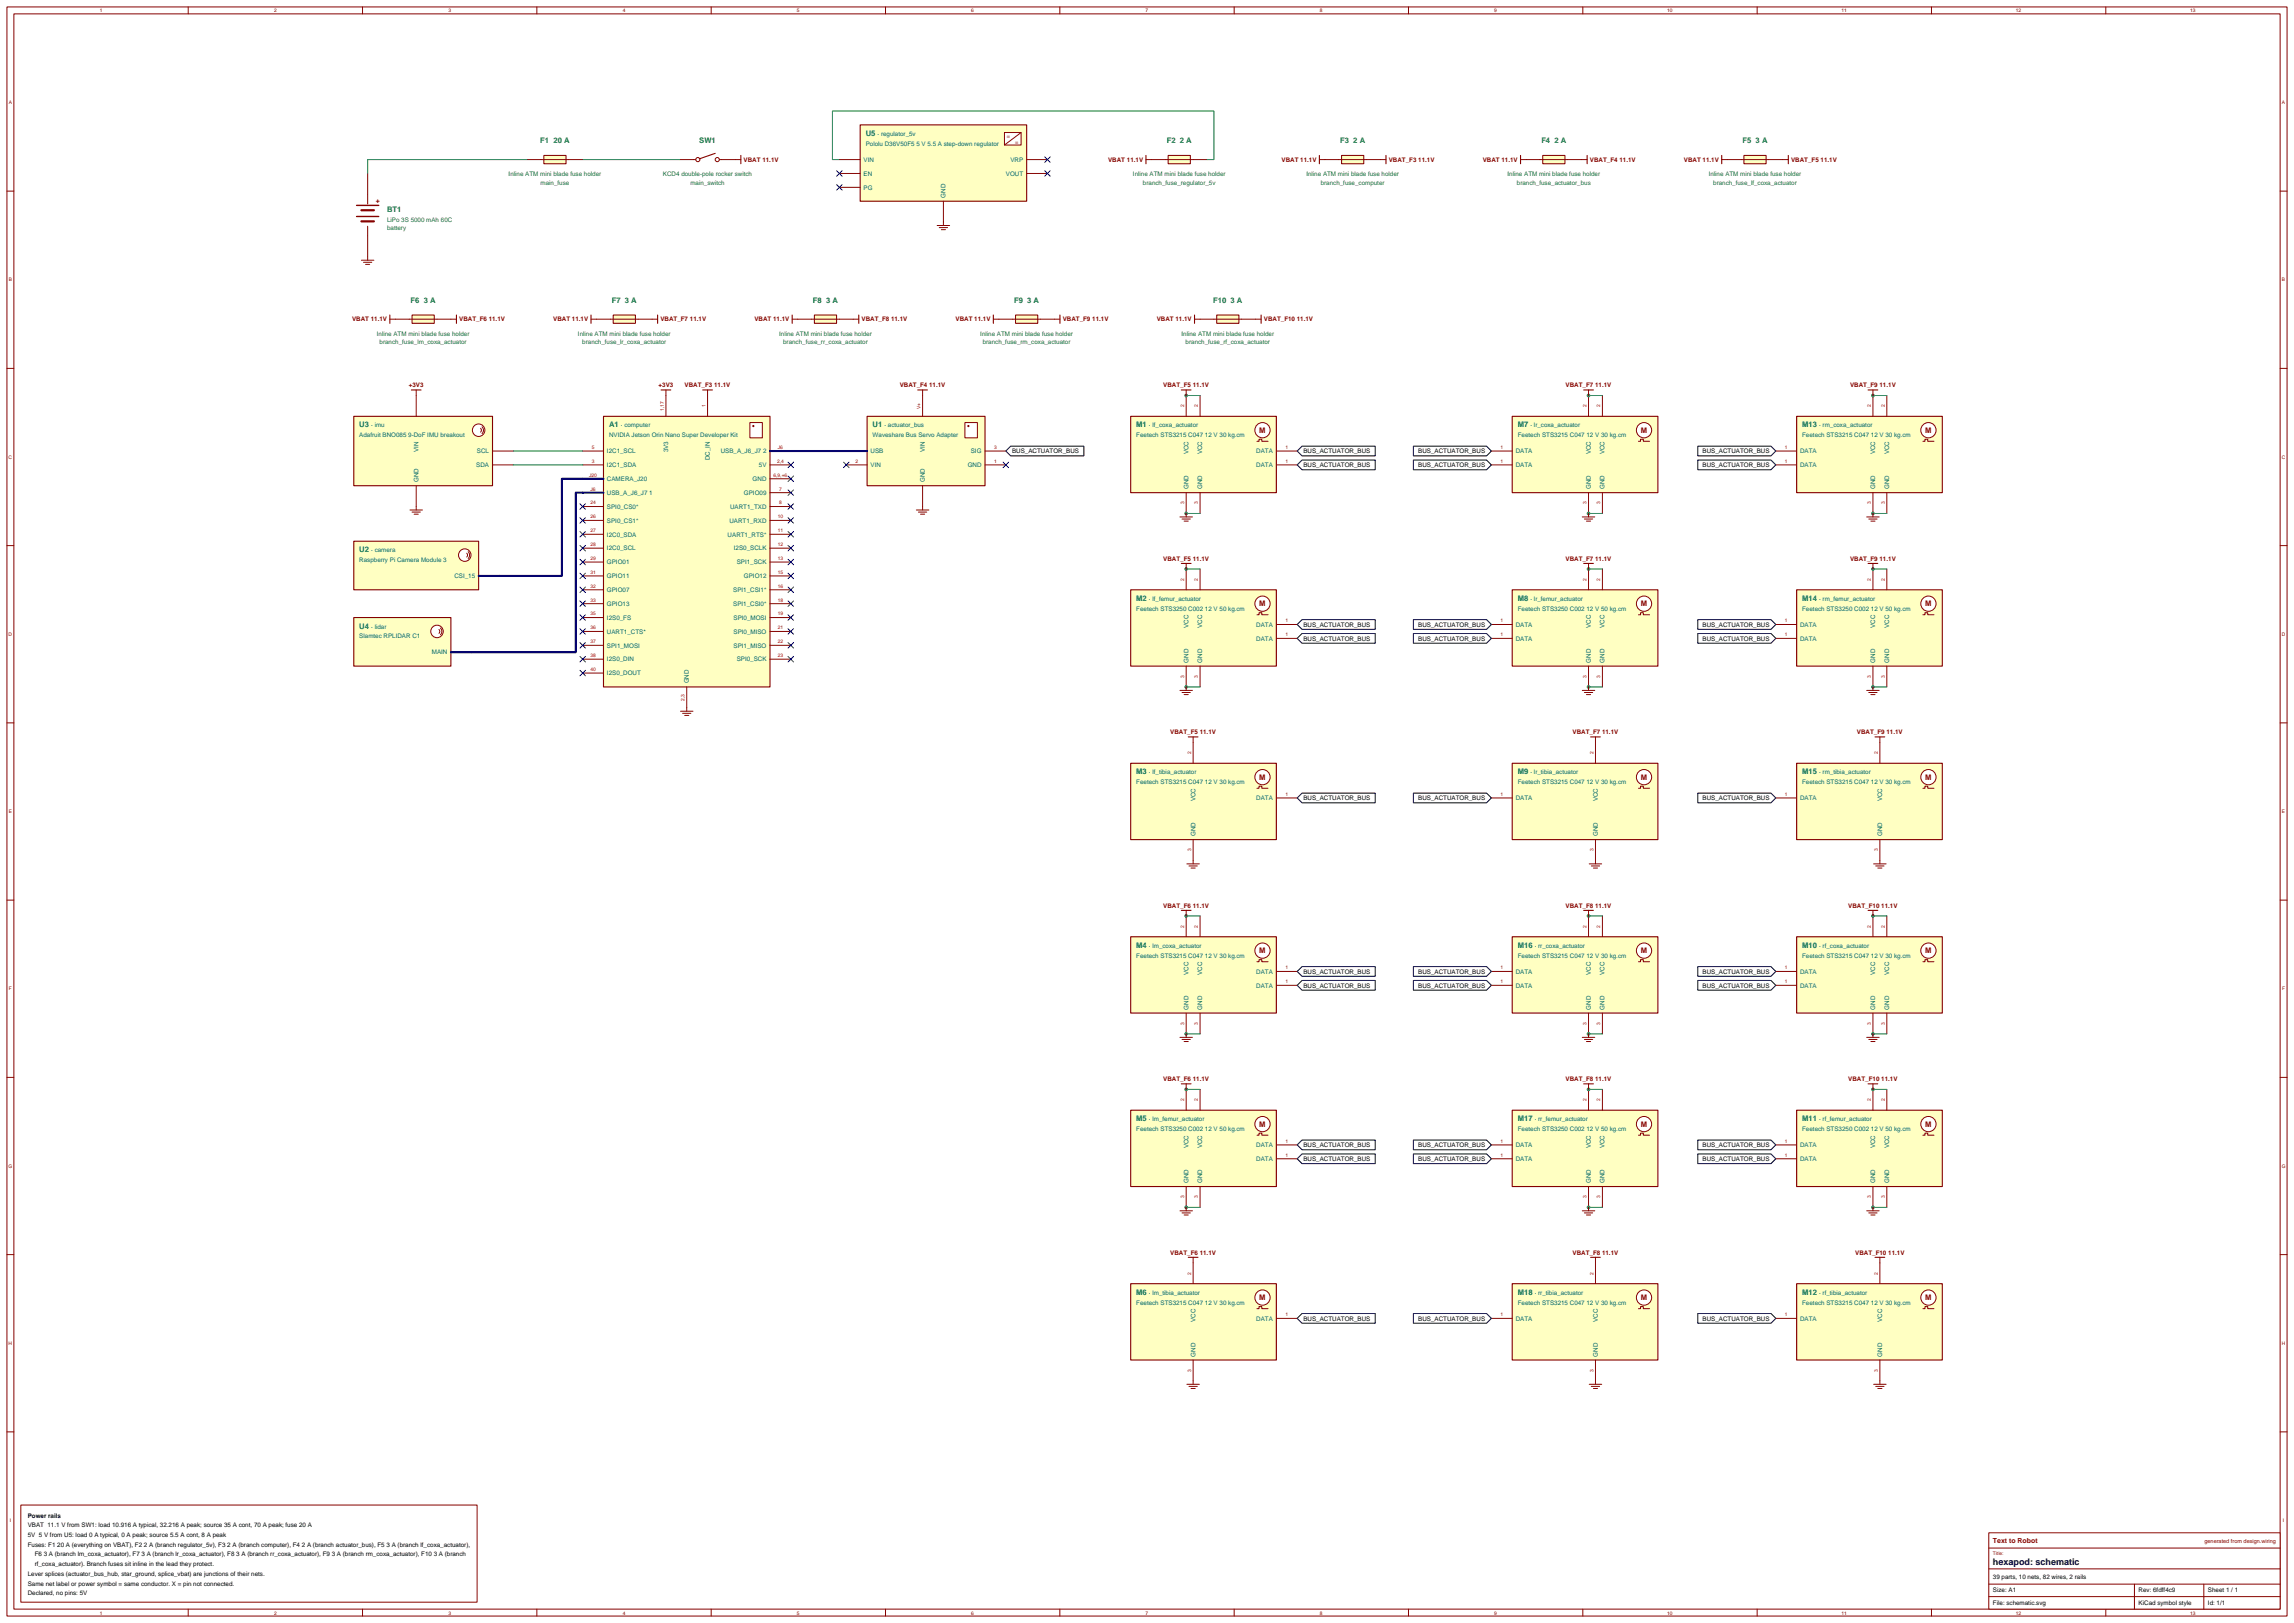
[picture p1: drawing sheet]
<svg xmlns="http://www.w3.org/2000/svg" width="1167mm" height="825mm" viewBox="0 0 1167 825" stroke-linecap="round" stroke-linejoin="round" font-family="sans-serif">
<defs><g id="words">
<text font-size="4.6" x="1014" y="796">hexapod: schematic</text>
<g font-size="3.9" fill="#006363">
<text x="440" y="69">U5</text>
<text x="275" y="73">F1 20 A</text>
<text x="356" y="73">SW1</text>
<text x="593" y="73">F2 2 A</text>
<text x="682" y="73">F3 2 A</text>
<text x="784" y="73">F4 2 A</text>
<text x="886" y="73">F5 3 A</text>
<text x="197" y="108">BT1</text>
<text x="209" y="154">F6 3 A</text>
<text x="311" y="154">F7 3 A</text>
<text x="413" y="154">F8 3 A</text>
<text x="516" y="154">F9 3 A</text>
<text x="617" y="154">F10 3 A</text>
<text x="183" y="217">U3</text>
<text x="310" y="217">A1</text>
<text x="444" y="217">U1</text>
<text x="578" y="217">M1</text>
<text x="772" y="217">M7</text>
<text x="917" y="217">M13</text>
<text x="183" y="281">U2</text>
<text x="578" y="306">M2</text>
<text x="772" y="306">M8</text>
<text x="917" y="306">M14</text>
<text x="183" y="320">U4</text>
<text x="578" y="394">M3</text>
<text x="772" y="394">M9</text>
<text x="917" y="394">M15</text>
<text x="578" y="482">M4</text>
<text x="772" y="482">M16</text>
<text x="917" y="482">M10</text>
<text x="578" y="570">M5</text>
<text x="772" y="570">M17</text>
<text x="917" y="570">M11</text>
<text x="578" y="658">M6</text>
<text x="772" y="658">M18</text>
<text x="917" y="658">M12</text>
</g>
<g font-size="3.9" fill="#850000">
<text x="640" y="220">M</text>
<text x="834" y="220">M</text>
<text x="979" y="220">M</text>
<text x="640" y="308">M</text>
<text x="834" y="308">M</text>
<text x="979" y="308">M</text>
<text x="640" y="397">M</text>
<text x="834" y="397">M</text>
<text x="979" y="397">M</text>
<text x="640" y="485">M</text>
<text x="834" y="485">M</text>
<text x="979" y="485">M</text>
<text x="640" y="573">M</text>
<text x="834" y="573">M</text>
<text x="979" y="573">M</text>
<text x="640" y="661">M</text>
<text x="834" y="661">M</text>
<text x="979" y="661">M</text>
</g>
<g font-size="3.5" fill="#850000">
<text x="191" y="103">+</text>
<text x="1014" y="785">Text to Robot</text>
</g>
<g font-size="3.2" fill="#006363">
<text x="446" y="69">· regulator_5v</text>
<text x="440" y="74">Pololu D36V50F5 5 V 5.5 A step-down regulator</text>
<text x="439" y="82">VIN</text>
<text x="514" y="82">VRP</text>
<text x="259" y="90">Inline ATM mini blade fuse holder</text>
<text x="337" y="90">KCD4 double-pole rocker switch</text>
<text x="439" y="89">EN</text>
<text x="512" y="89">VOUT</text>
<text x="576" y="90">Inline ATM mini blade fuse holder</text>
<text x="664" y="90">Inline ATM mini blade fuse holder</text>
<text x="767" y="90">Inline ATM mini blade fuse holder</text>
<text x="869" y="90">Inline ATM mini blade fuse holder</text>
<text x="275" y="94">main_fuse</text>
<text x="351" y="94">main_switch</text>
<text x="581" y="94">branch_fuse_regulator_5v</text>
<text x="672" y="94">branch_fuse_computer</text>
<text x="771" y="94">branch_fuse_actuator_bus</text>
<text x="871" y="94">branch_fuse_lf_coxa_actuator</text>
<text x="439" y="96">PG</text>
<text x="481" y="101" transform="rotate(-90 481 101)">GND</text>
<text x="197" y="113">LiPo 3S 5000 mAh 60C</text>
<text x="197" y="117">battery</text>
<text x="192" y="171">Inline ATM mini blade fuse holder</text>
<text x="294" y="171">Inline ATM mini blade fuse holder</text>
<text x="396" y="171">Inline ATM mini blade fuse holder</text>
<text x="499" y="171">Inline ATM mini blade fuse holder</text>
<text x="601" y="171">Inline ATM mini blade fuse holder</text>
<text x="193" y="175">branch_fuse_lm_coxa_actuator</text>
<text x="296" y="175">branch_fuse_lr_coxa_actuator</text>
<text x="398" y="175">branch_fuse_rr_coxa_actuator</text>
<text x="500" y="175">branch_fuse_rm_coxa_actuator</text>
<text x="603" y="175">branch_fuse_rf_coxa_actuator</text>
<text x="189" y="217">· imu</text>
<text x="316" y="217">· computer</text>
<text x="450" y="217">· actuator_bus</text>
<text x="584" y="217">· lf_coxa_actuator</text>
<text x="778" y="217">· lr_coxa_actuator</text>
<text x="925" y="217">· rm_coxa_actuator</text>
<text x="183" y="222">Adafruit BNO085 9-DoF IMU breakout</text>
<text x="310" y="222">NVIDIA Jetson Orin Nano Super Developer Kit</text>
<text x="444" y="222">Waveshare Bus Servo Adapter</text>
<text x="578" y="222">Feetech STS3215 C047 12 V 30 kg.cm</text>
<text x="772" y="222">Feetech STS3215 C047 12 V 30 kg.cm</text>
<text x="917" y="222">Feetech STS3215 C047 12 V 30 kg.cm</text>
<text x="213" y="230" transform="rotate(-90 213 230)">VIN</text>
<text x="243" y="230">SCL</text>
<text x="309" y="230">I2C1_SCL</text>
<text x="340" y="230" transform="rotate(-90 340 230)">3V3</text>
<text x="361" y="234" transform="rotate(-90 361 234)">DC_IN</text>
<text x="367" y="230">USB_A_J6_J7 2</text>
<text x="443" y="230">USB</text>
<text x="470" y="230" transform="rotate(-90 470 230)">VIN</text>
<text x="494" y="230">SIG</text>
<text x="604" y="231" transform="rotate(-90 604 231)">VCC</text>
<text x="611" y="231" transform="rotate(-90 611 231)">VCC</text>
<text x="639" y="230">DATA</text>
<text x="771" y="230">DATA</text>
<text x="809" y="231" transform="rotate(-90 809 231)">VCC</text>
<text x="816" y="231" transform="rotate(-90 816 231)">VCC</text>
<text x="915" y="230">DATA</text>
<text x="954" y="231" transform="rotate(-90 954 231)">VCC</text>
<text x="961" y="231" transform="rotate(-90 961 231)">VCC</text>
<text x="242" y="237">SDA</text>
<text x="309" y="237">I2C1_SDA</text>
<text x="386" y="237">5V</text>
<text x="443" y="237">VIN</text>
<text x="492" y="237">GND</text>
<text x="639" y="237">DATA</text>
<text x="771" y="237">DATA</text>
<text x="915" y="237">DATA</text>
<text x="213" y="245" transform="rotate(-90 213 245)">GND</text>
<text x="309" y="245">CAMERA_J20</text>
<text x="383" y="245">GND</text>
<text x="470" y="245" transform="rotate(-90 470 245)">GND</text>
<text x="309" y="252">USB_A_J6_J7 1</text>
<text x="378" y="252">GPIO09</text>
<text x="604" y="249" transform="rotate(-90 604 249)">GND</text>
<text x="611" y="249" transform="rotate(-90 611 249)">GND</text>
<text x="809" y="249" transform="rotate(-90 809 249)">GND</text>
<text x="816" y="249" transform="rotate(-90 816 249)">GND</text>
<text x="954" y="249" transform="rotate(-90 954 249)">GND</text>
<text x="961" y="249" transform="rotate(-90 961 249)">GND</text>
<text x="309" y="259">SPI0_CS0*</text>
<text x="371" y="259">UART1_TXD</text>
<text x="309" y="266">SPI0_CS1*</text>
<text x="371" y="266">UART1_RXD</text>
<text x="309" y="273">I2C0_SDA</text>
<text x="370" y="273">UART1_RTS*</text>
<text x="189" y="281">· camera</text>
<text x="309" y="280">I2C0_SCL</text>
<text x="373" y="280">I2S0_SCLK</text>
<text x="183" y="286">Raspberry Pi Camera Module 3</text>
<text x="309" y="287">GPIO01</text>
<text x="375" y="287">SPI1_SCK</text>
<text x="231" y="294">CSI_15</text>
<text x="309" y="294">GPIO11</text>
<text x="378" y="294">GPIO12</text>
<text x="309" y="301">GPIO07</text>
<text x="373" y="301">SPI1_CSI1*</text>
<text x="584" y="306">· lf_femur_actuator</text>
<text x="778" y="306">· lr_femur_actuator</text>
<text x="925" y="306">· rm_femur_actuator</text>
<text x="309" y="308">GPIO13</text>
<text x="373" y="308">SPI1_CSI0*</text>
<text x="578" y="310">Feetech STS3250 C002 12 V 50 kg.cm</text>
<text x="772" y="310">Feetech STS3250 C002 12 V 50 kg.cm</text>
<text x="917" y="310">Feetech STS3250 C002 12 V 50 kg.cm</text>
<text x="309" y="315">I2S0_FS</text>
<text x="373" y="315">SPI0_MOSI</text>
<text x="189" y="320">· lidar</text>
<text x="309" y="322">UART1_CTS*</text>
<text x="373" y="322">SPI0_MISO</text>
<text x="604" y="319" transform="rotate(-90 604 319)">VCC</text>
<text x="611" y="319" transform="rotate(-90 611 319)">VCC</text>
<text x="639" y="319">DATA</text>
<text x="771" y="319">DATA</text>
<text x="809" y="319" transform="rotate(-90 809 319)">VCC</text>
<text x="816" y="319" transform="rotate(-90 816 319)">VCC</text>
<text x="915" y="319">DATA</text>
<text x="954" y="319" transform="rotate(-90 954 319)">VCC</text>
<text x="961" y="319" transform="rotate(-90 961 319)">VCC</text>
<text x="183" y="325">Slamtec RPLIDAR C1</text>
<text x="309" y="329">SPI1_MOSI</text>
<text x="373" y="329">SPI1_MISO</text>
<text x="639" y="326">DATA</text>
<text x="771" y="326">DATA</text>
<text x="915" y="326">DATA</text>
<text x="220" y="333">MAIN</text>
<text x="309" y="336">I2S0_DIN</text>
<text x="375" y="336">SPI0_SCK</text>
<text x="604" y="337" transform="rotate(-90 604 337)">GND</text>
<text x="611" y="337" transform="rotate(-90 611 337)">GND</text>
<text x="809" y="337" transform="rotate(-90 809 337)">GND</text>
<text x="816" y="337" transform="rotate(-90 816 337)">GND</text>
<text x="954" y="337" transform="rotate(-90 954 337)">GND</text>
<text x="961" y="337" transform="rotate(-90 961 337)">GND</text>
<text x="309" y="343">I2S0_DOUT</text>
<text x="350" y="347" transform="rotate(-90 350 347)">GND</text>
<text x="584" y="394">· lf_tibia_actuator</text>
<text x="778" y="394">· lr_tibia_actuator</text>
<text x="925" y="394">· rm_tibia_actuator</text>
<text x="578" y="399">Feetech STS3215 C047 12 V 30 kg.cm</text>
<text x="772" y="399">Feetech STS3215 C047 12 V 30 kg.cm</text>
<text x="917" y="399">Feetech STS3215 C047 12 V 30 kg.cm</text>
<text x="608" y="407" transform="rotate(-90 608 407)">VCC</text>
<text x="639" y="407">DATA</text>
<text x="771" y="407">DATA</text>
<text x="813" y="407" transform="rotate(-90 813 407)">VCC</text>
<text x="915" y="407">DATA</text>
<text x="957" y="407" transform="rotate(-90 957 407)">VCC</text>
<text x="608" y="425" transform="rotate(-90 608 425)">GND</text>
<text x="813" y="425" transform="rotate(-90 813 425)">GND</text>
<text x="957" y="425" transform="rotate(-90 957 425)">GND</text>
<text x="584" y="482">· lm_coxa_actuator</text>
<text x="781" y="482">· rr_coxa_actuator</text>
<text x="925" y="482">· rf_coxa_actuator</text>
<text x="578" y="487">Feetech STS3215 C047 12 V 30 kg.cm</text>
<text x="772" y="487">Feetech STS3215 C047 12 V 30 kg.cm</text>
<text x="917" y="487">Feetech STS3215 C047 12 V 30 kg.cm</text>
<text x="604" y="496" transform="rotate(-90 604 496)">VCC</text>
<text x="611" y="496" transform="rotate(-90 611 496)">VCC</text>
<text x="639" y="495">DATA</text>
<text x="771" y="495">DATA</text>
<text x="809" y="496" transform="rotate(-90 809 496)">VCC</text>
<text x="816" y="496" transform="rotate(-90 816 496)">VCC</text>
<text x="915" y="495">DATA</text>
<text x="954" y="496" transform="rotate(-90 954 496)">VCC</text>
<text x="961" y="496" transform="rotate(-90 961 496)">VCC</text>
<text x="639" y="502">DATA</text>
<text x="771" y="502">DATA</text>
<text x="915" y="502">DATA</text>
<text x="604" y="513" transform="rotate(-90 604 513)">GND</text>
<text x="611" y="513" transform="rotate(-90 611 513)">GND</text>
<text x="809" y="513" transform="rotate(-90 809 513)">GND</text>
<text x="816" y="513" transform="rotate(-90 816 513)">GND</text>
<text x="954" y="513" transform="rotate(-90 954 513)">GND</text>
<text x="961" y="513" transform="rotate(-90 961 513)">GND</text>
<text x="578" y="575">Feetech STS3250 C002 12 V 50 kg.cm</text>
<text x="584" y="570">· lm_femur_actuator</text>
<text x="772" y="575">Feetech STS3250 C002 12 V 50 kg.cm</text>
<text x="781" y="570">· rr_femur_actuator</text>
<text x="917" y="575">Feetech STS3250 C002 12 V 50 kg.cm</text>
<text x="925" y="570">· rf_femur_actuator</text>
<text x="604" y="584" transform="rotate(-90 604 584)">VCC</text>
<text x="611" y="584" transform="rotate(-90 611 584)">VCC</text>
<text x="639" y="583">DATA</text>
<text x="771" y="583">DATA</text>
<text x="809" y="584" transform="rotate(-90 809 584)">VCC</text>
<text x="816" y="584" transform="rotate(-90 816 584)">VCC</text>
<text x="915" y="583">DATA</text>
<text x="954" y="584" transform="rotate(-90 954 584)">VCC</text>
<text x="961" y="584" transform="rotate(-90 961 584)">VCC</text>
<text x="639" y="590">DATA</text>
<text x="771" y="590">DATA</text>
<text x="915" y="590">DATA</text>
<text x="604" y="601" transform="rotate(-90 604 601)">GND</text>
<text x="611" y="601" transform="rotate(-90 611 601)">GND</text>
<text x="809" y="601" transform="rotate(-90 809 601)">GND</text>
<text x="816" y="601" transform="rotate(-90 816 601)">GND</text>
<text x="954" y="601" transform="rotate(-90 954 601)">GND</text>
<text x="961" y="601" transform="rotate(-90 961 601)">GND</text>
<text x="584" y="658">· lm_tibia_actuator</text>
<text x="781" y="658">· rr_tibia_actuator</text>
<text x="925" y="658">· rf_tibia_actuator</text>
<text x="578" y="663">Feetech STS3215 C047 12 V 30 kg.cm</text>
<text x="772" y="663">Feetech STS3215 C047 12 V 30 kg.cm</text>
<text x="917" y="663">Feetech STS3215 C047 12 V 30 kg.cm</text>
<text x="639" y="671">DATA</text>
<text x="771" y="671">DATA</text>
<text x="915" y="671">DATA</text>
<text x="608" y="672" transform="rotate(-90 608 672)">VCC</text>
<text x="813" y="672" transform="rotate(-90 813 672)">VCC</text>
<text x="957" y="672" transform="rotate(-90 957 672)">VCC</text>
<text x="608" y="690" transform="rotate(-90 608 690)">GND</text>
<text x="813" y="690" transform="rotate(-90 813 690)">GND</text>
<text x="957" y="690" transform="rotate(-90 957 690)">GND</text>
</g>
<g font-size="3.2" fill="#850000">
<text x="378" y="82">VBAT 11.1V</text>
<text x="564" y="82">VBAT 11.1V</text>
<text x="652" y="82">VBAT 11.1V</text>
<text x="706" y="82">VBAT_F3 11.1V</text>
<text x="754" y="82">VBAT 11.1V</text>
<text x="809" y="82">VBAT_F4 11.1V</text>
<text x="856" y="82">VBAT 11.1V</text>
<text x="911" y="82">VBAT_F5 11.1V</text>
<text x="179" y="163">VBAT 11.1V</text>
<text x="234" y="163">VBAT_F6 11.1V</text>
<text x="281" y="163">VBAT 11.1V</text>
<text x="336" y="163">VBAT_F7 11.1V</text>
<text x="384" y="163">VBAT 11.1V</text>
<text x="438" y="163">VBAT_F8 11.1V</text>
<text x="486" y="163">VBAT 11.1V</text>
<text x="540" y="163">VBAT_F9 11.1V</text>
<text x="588" y="163">VBAT 11.1V</text>
<text x="643" y="163">VBAT_F10 11.1V</text>
<text x="208" y="197">+3V3</text>
<text x="335" y="197">+3V3</text>
<text x="348" y="197">VBAT_F3 11.1V</text>
<text x="458" y="197">VBAT_F4 11.1V</text>
<text x="592" y="197">VBAT_F5 11.1V</text>
<text x="796" y="197">VBAT_F7 11.1V</text>
<text x="941" y="197">VBAT_F9 11.1V</text>
<text x="592" y="285">VBAT_F5 11.1V</text>
<text x="796" y="285">VBAT_F7 11.1V</text>
<text x="941" y="285">VBAT_F9 11.1V</text>
<text x="595" y="373">VBAT_F5 11.1V</text>
<text x="800" y="373">VBAT_F7 11.1V</text>
<text x="944" y="373">VBAT_F9 11.1V</text>
<text x="592" y="461">VBAT_F6 11.1V</text>
<text x="796" y="461">VBAT_F8 11.1V</text>
<text x="940" y="461">VBAT_F10 11.1V</text>
<text x="592" y="550">VBAT_F6 11.1V</text>
<text x="796" y="550">VBAT_F8 11.1V</text>
<text x="940" y="550">VBAT_F10 11.1V</text>
<text x="595" y="638">VBAT_F6 11.1V</text>
<text x="800" y="638">VBAT_F8 11.1V</text>
<text x="944" y="638">VBAT_F10 11.1V</text>
</g>
<g font-size="3.2">
<text x="515" y="230">BUS_ACTUATOR_BUS</text>
<text x="663" y="230">BUS_ACTUATOR_BUS</text>
<text x="721" y="230">BUS_ACTUATOR_BUS</text>
<text x="866" y="230">BUS_ACTUATOR_BUS</text>
<text x="663" y="237">BUS_ACTUATOR_BUS</text>
<text x="721" y="237">BUS_ACTUATOR_BUS</text>
<text x="866" y="237">BUS_ACTUATOR_BUS</text>
<text x="663" y="319">BUS_ACTUATOR_BUS</text>
<text x="721" y="319">BUS_ACTUATOR_BUS</text>
<text x="866" y="319">BUS_ACTUATOR_BUS</text>
<text x="663" y="326">BUS_ACTUATOR_BUS</text>
<text x="721" y="326">BUS_ACTUATOR_BUS</text>
<text x="866" y="326">BUS_ACTUATOR_BUS</text>
<text x="663" y="407">BUS_ACTUATOR_BUS</text>
<text x="721" y="407">BUS_ACTUATOR_BUS</text>
<text x="866" y="407">BUS_ACTUATOR_BUS</text>
<text x="663" y="495">BUS_ACTUATOR_BUS</text>
<text x="721" y="495">BUS_ACTUATOR_BUS</text>
<text x="866" y="495">BUS_ACTUATOR_BUS</text>
<text x="663" y="502">BUS_ACTUATOR_BUS</text>
<text x="721" y="502">BUS_ACTUATOR_BUS</text>
<text x="866" y="502">BUS_ACTUATOR_BUS</text>
<text x="663" y="583">BUS_ACTUATOR_BUS</text>
<text x="721" y="583">BUS_ACTUATOR_BUS</text>
<text x="866" y="583">BUS_ACTUATOR_BUS</text>
<text x="663" y="590">BUS_ACTUATOR_BUS</text>
<text x="721" y="590">BUS_ACTUATOR_BUS</text>
<text x="866" y="590">BUS_ACTUATOR_BUS</text>
<text x="663" y="671">BUS_ACTUATOR_BUS</text>
<text x="721" y="671">BUS_ACTUATOR_BUS</text>
<text x="866" y="671">BUS_ACTUATOR_BUS</text>
<text x="14" y="772">Power rails</text>
<text x="14" y="776">VBAT 11.1 V from SW1: load 10.916 A typical, 32.216 A peak; source 35 A cont, 70 A peak; fuse 20 A</text>
<text x="14" y="781">5V 5 V from U5: load 0 A typical, 0 A peak; source 5.5 A cont, 8 A peak</text>
<text x="14" y="786">Fuses: F1 20 A (everything on VBAT), F2 2 A (branch regulator_5v), F3 2 A (branch computer), F4 2 A (branch actuator_bus), F5 3 A (branch lf_coxa_actuator),</text>
<text x="18" y="791">F6 3 A (branch lm_coxa_actuator), F7 3 A (branch lr_coxa_actuator), F8 3 A (branch rr_coxa_actuator), F9 3 A (branch rm_coxa_actuator), F10 3 A (branch</text>
<text x="18" y="796">rf_coxa_actuator). Branch fuses sit inline in the lead they protect.</text>
<text x="14" y="801">Lever splices (actuator_bus_hub, star_ground, splice_vbat) are junctions of their nets.</text>
<text x="1014" y="803">39 parts, 10 nets, 82 wires, 2 rails</text>
<text x="14" y="806">Same net label or power symbol = same conductor. X = pin not connected.</text>
<text x="1014" y="810">Size: A1</text>
<text x="1088" y="810">Rev: 6fdff4c9</text>
<text x="1123" y="810">Sheet 1 / 1</text>
<text x="14" y="811">Declared, no pins: 5V</text>
<text x="1014" y="816">File: schematic.svg</text>
<text x="1088" y="816">KiCad symbol style</text>
<text x="1123" y="816">Id: 1/1</text>
</g>
<g font-size="2.8" fill="#850000">
<text x="512" y="70">=</text>
<text x="516" y="73">=</text>
<text x="1121" y="785">generated from design.wiring</text>
</g>
<g font-size="2.5" fill="#850000">
<text x="51" y="6">1</text>
<text x="139" y="6">2</text>
<text x="228" y="6">3</text>
<text x="317" y="6">4</text>
<text x="405" y="6">5</text>
<text x="494" y="6">6</text>
<text x="583" y="6">7</text>
<text x="671" y="6">8</text>
<text x="760" y="6">9</text>
<text x="848" y="6">10</text>
<text x="937" y="6">11</text>
<text x="1025" y="6">12</text>
<text x="1114" y="6">13</text>
<text x="4" y="53">A</text>
<text x="1161" y="53">A</text>
<text x="4" y="143">B</text>
<text x="1161" y="143">B</text>
<text x="4" y="233">C</text>
<text x="1160" y="233">C</text>
<text x="4" y="323">D</text>
<text x="1160" y="323">D</text>
<text x="4" y="413">E</text>
<text x="1161" y="413">E</text>
<text x="5" y="504">F</text>
<text x="1161" y="504">F</text>
<text x="4" y="594">G</text>
<text x="1160" y="594">G</text>
<text x="4" y="684">H</text>
<text x="1160" y="684">H</text>
<text x="5" y="774">I</text>
<text x="1161" y="774">I</text>
<text x="1014" y="791">Title:</text>
<text x="51" y="821">1</text>
<text x="139" y="821">2</text>
<text x="228" y="821">3</text>
<text x="317" y="821">4</text>
<text x="405" y="821">5</text>
<text x="494" y="821">6</text>
<text x="583" y="821">7</text>
<text x="671" y="821">8</text>
<text x="760" y="821">9</text>
<text x="848" y="821">10</text>
<text x="937" y="821">11</text>
<text x="1025" y="821">12</text>
<text x="1114" y="821">13</text>
</g>
<g font-size="2.5" fill="#a80000">
<text x="338" y="209" transform="rotate(-90 338 209)">1,17</text>
<text x="359" y="207" transform="rotate(-90 359 207)">1</text>
<text x="468" y="208" transform="rotate(-90 468 208)">V+</text>
<text x="602" y="207" transform="rotate(-90 602 207)">2</text>
<text x="609" y="207" transform="rotate(-90 609 207)">2</text>
<text x="807" y="207" transform="rotate(-90 807 207)">2</text>
<text x="814" y="207" transform="rotate(-90 814 207)">2</text>
<text x="951" y="207" transform="rotate(-90 951 207)">2</text>
<text x="958" y="207" transform="rotate(-90 958 207)">2</text>
<text x="301" y="228">5</text>
<text x="396" y="228">J6</text>
<text x="506" y="228">3</text>
<text x="654" y="228">1</text>
<text x="763" y="228">1</text>
<text x="908" y="228">1</text>
<text x="301" y="235">3</text>
<text x="395" y="235">2,4</text>
<text x="435" y="235">2</text>
<text x="506" y="235">1</text>
<text x="654" y="235">1</text>
<text x="763" y="235">1</text>
<text x="908" y="235">1</text>
<text x="300" y="242">J20</text>
<text x="393" y="242">6,9,+6</text>
<text x="300" y="249">J6</text>
<text x="396" y="249">7</text>
<text x="300" y="256">24</text>
<text x="396" y="256">8</text>
<text x="602" y="256" transform="rotate(-90 602 256)">3</text>
<text x="609" y="256" transform="rotate(-90 609 256)">3</text>
<text x="807" y="256" transform="rotate(-90 807 256)">3</text>
<text x="814" y="256" transform="rotate(-90 814 256)">3</text>
<text x="951" y="256" transform="rotate(-90 951 256)">3</text>
<text x="958" y="256" transform="rotate(-90 958 256)">3</text>
<text x="300" y="264">26</text>
<text x="396" y="264">10</text>
<text x="300" y="271">27</text>
<text x="396" y="271">11</text>
<text x="300" y="278">28</text>
<text x="396" y="278">12</text>
<text x="300" y="285">29</text>
<text x="396" y="285">13</text>
<text x="300" y="292">31</text>
<text x="396" y="292">15</text>
<text x="300" y="299">32</text>
<text x="396" y="299">16</text>
<text x="602" y="295" transform="rotate(-90 602 295)">2</text>
<text x="609" y="295" transform="rotate(-90 609 295)">2</text>
<text x="807" y="295" transform="rotate(-90 807 295)">2</text>
<text x="814" y="295" transform="rotate(-90 814 295)">2</text>
<text x="951" y="295" transform="rotate(-90 951 295)">2</text>
<text x="958" y="295" transform="rotate(-90 958 295)">2</text>
<text x="300" y="306">33</text>
<text x="396" y="306">18</text>
<text x="300" y="313">35</text>
<text x="396" y="313">19</text>
<text x="654" y="316">1</text>
<text x="763" y="316">1</text>
<text x="908" y="316">1</text>
<text x="300" y="320">36</text>
<text x="396" y="320">21</text>
<text x="654" y="323">1</text>
<text x="763" y="323">1</text>
<text x="908" y="323">1</text>
<text x="300" y="327">37</text>
<text x="396" y="327">22</text>
<text x="300" y="334">38</text>
<text x="396" y="334">23</text>
<text x="300" y="341">40</text>
<text x="602" y="345" transform="rotate(-90 602 345)">3</text>
<text x="609" y="345" transform="rotate(-90 609 345)">3</text>
<text x="807" y="345" transform="rotate(-90 807 345)">3</text>
<text x="814" y="345" transform="rotate(-90 814 345)">3</text>
<text x="951" y="345" transform="rotate(-90 951 345)">3</text>
<text x="958" y="345" transform="rotate(-90 958 345)">3</text>
<text x="348" y="356" transform="rotate(-90 348 356)">2,3</text>
<text x="606" y="383" transform="rotate(-90 606 383)">2</text>
<text x="810" y="383" transform="rotate(-90 810 383)">2</text>
<text x="955" y="383" transform="rotate(-90 955 383)">2</text>
<text x="654" y="405">1</text>
<text x="763" y="405">1</text>
<text x="908" y="405">1</text>
<text x="606" y="433" transform="rotate(-90 606 433)">3</text>
<text x="810" y="433" transform="rotate(-90 810 433)">3</text>
<text x="955" y="433" transform="rotate(-90 955 433)">3</text>
<text x="602" y="472" transform="rotate(-90 602 472)">2</text>
<text x="609" y="472" transform="rotate(-90 609 472)">2</text>
<text x="807" y="472" transform="rotate(-90 807 472)">2</text>
<text x="814" y="472" transform="rotate(-90 814 472)">2</text>
<text x="951" y="472" transform="rotate(-90 951 472)">2</text>
<text x="958" y="472" transform="rotate(-90 958 472)">2</text>
<text x="654" y="493">1</text>
<text x="763" y="493">1</text>
<text x="908" y="493">1</text>
<text x="654" y="500">1</text>
<text x="763" y="500">1</text>
<text x="908" y="500">1</text>
<text x="602" y="521" transform="rotate(-90 602 521)">3</text>
<text x="609" y="521" transform="rotate(-90 609 521)">3</text>
<text x="807" y="521" transform="rotate(-90 807 521)">3</text>
<text x="814" y="521" transform="rotate(-90 814 521)">3</text>
<text x="951" y="521" transform="rotate(-90 951 521)">3</text>
<text x="958" y="521" transform="rotate(-90 958 521)">3</text>
<text x="602" y="560" transform="rotate(-90 602 560)">2</text>
<text x="609" y="560" transform="rotate(-90 609 560)">2</text>
<text x="807" y="560" transform="rotate(-90 807 560)">2</text>
<text x="814" y="560" transform="rotate(-90 814 560)">2</text>
<text x="951" y="560" transform="rotate(-90 951 560)">2</text>
<text x="958" y="560" transform="rotate(-90 958 560)">2</text>
<text x="654" y="581">1</text>
<text x="763" y="581">1</text>
<text x="908" y="581">1</text>
<text x="654" y="588">1</text>
<text x="763" y="588">1</text>
<text x="908" y="588">1</text>
<text x="602" y="609" transform="rotate(-90 602 609)">3</text>
<text x="609" y="609" transform="rotate(-90 609 609)">3</text>
<text x="807" y="609" transform="rotate(-90 807 609)">3</text>
<text x="814" y="609" transform="rotate(-90 814 609)">3</text>
<text x="951" y="609" transform="rotate(-90 951 609)">3</text>
<text x="958" y="609" transform="rotate(-90 958 609)">3</text>
<text x="606" y="648" transform="rotate(-90 606 648)">2</text>
<text x="810" y="648" transform="rotate(-90 810 648)">2</text>
<text x="955" y="648" transform="rotate(-90 955 648)">2</text>
<text x="654" y="669">1</text>
<text x="763" y="669">1</text>
<text x="908" y="669">1</text>
<text x="606" y="697" transform="rotate(-90 606 697)">3</text>
<text x="810" y="697" transform="rotate(-90 810 697)">3</text>
<text x="955" y="697" transform="rotate(-90 955 697)">3</text>
</g>
</g></defs>
<g fill="none" stroke="#850000" stroke-width=".51">
<path d="M4 4h1159v818h-1159zM7 7h1153v811h-1153zM96 4v3M184 4v3M273 4v3M362 4v3M450 4v3M539 4v3M628 4v3M716 4v3M805 4v3M894 4v3"/>
<path d="M982 4v3M1071 4v3M4 97h3M187 88v16M1160 97h3M187 115v16M4 187h3M1160 187h3M4 277h3M1160 277h3M4 368h3M1160 368h3"/>
<path d="M4 458h3M1160 458h3M4 548h3M1160 548h3M4 638h3M1160 638h3M4 728h3M1160 728h3M96 818v4M184 818v4M273 818v4M362 818v4"/>
<path d="M450 818v4M539 818v4M628 818v4M716 818v4M805 818v4M894 818v4M982 818v4M1071 818v4"/>
</g>
<path d="M181 104h12M181 110h12" fill="none" stroke="#850000" stroke-width=".71"/>
<path d="M184 107h6M184 113h6" fill="none" stroke="#850000" stroke-width="1.1"/>
<path d="M441 212h60v35h-60z" fill="#ffffc2" stroke="#850000" stroke-width=".56"/>
<path d="M491 215h6v8h-6z" fill="#fff" stroke="#850000" stroke-width=".51"/>
<circle cx="492" cy="217" r=".6" fill="#850000"/>
<path d="M469 201v11M430 236h11M430 229h11M501 236h11M501 229h11M469 247v11" fill="none" stroke="#850000" stroke-width=".51"/>
<path d="M430 229h11" fill="none" stroke="#0000c7" stroke-width="1.1"/>
<path d="M437 64h85v38h-85z" fill="#ffffc2" stroke="#850000" stroke-width=".56"/>
<path d="M511 67h8v7h-8z" fill="#fff" stroke="#850000" stroke-width=".51"/>
<path d="M519 67l-8 7M427 81h10M427 88h10M427 95h10M522 81h11M522 88h11M480 102v11" fill="none" stroke="#850000" stroke-width=".51"/>
<path d="M180 212h70v35h-70z" fill="#ffffc2" stroke="#850000" stroke-width=".56"/>
<circle cx="243" cy="219" r="3" fill="#fff" stroke="#850000" stroke-width=".51"/>
<path d="M212 201v11M244 218l1 1-1 1M245 217l1 2-1 1M250 229h11M250 236h11M212 247v11" fill="none" stroke="#850000" stroke-width=".51"/>
<path d="M307 212h85v137h-85z" fill="#ffffc2" stroke="#850000" stroke-width=".56"/>
<path d="M381 215h7v8h-7z" fill="#fff" stroke="#850000" stroke-width=".51"/>
<circle cx="383" cy="217" r=".6" fill="#850000"/>
<g fill="none" stroke="#850000" stroke-width=".51">
<path d="M339 201v11M360 201v11M296 236h11M296 229h11M392 236h10M392 229h10M296 243h11M296 250h11M296 258h11M392 243h10M392 250h10M392 258h10"/>
<path d="M296 265h11M296 272h11M296 279h11M392 265h10M392 272h10M392 279h10M296 286h11M296 293h11M296 300h11M392 286h10M392 293h10M392 300h10"/>
<path d="M296 307h11M296 314h11M392 307h10M392 314h10M296 321h11M296 328h11M296 335h11M392 321h10M392 328h10M392 335h10M296 342h11M349 349v11"/>
</g>
<path d="M392 229h10M296 243h11M296 250h11" fill="none" stroke="#0000c7" stroke-width="1.1"/>
<path d="M180 314h49v25h-49z" fill="#ffffc2" stroke="#850000" stroke-width=".56"/>
<circle cx="222" cy="321" r="3" fill="#fff" stroke="#850000" stroke-width=".51"/>
<path d="M224 319l1 2-1 2M223 320l1 1-1 1M229 332h11" fill="none" stroke="#850000" stroke-width=".51"/>
<path d="M229 332h11" fill="none" stroke="#0000c7" stroke-width="1.1"/>
<path d="M180 275h63v25h-63z" fill="#ffffc2" stroke="#850000" stroke-width=".56"/>
<circle cx="236" cy="282" r="3" fill="#fff" stroke="#850000" stroke-width=".51"/>
<path d="M237 281l1 1-1 1M238 280l1 2-1 2M243 293h11" fill="none" stroke="#850000" stroke-width=".51"/>
<path d="M243 293h11" fill="none" stroke="#0000c7" stroke-width="1.1"/>
<path d="M575 212h74v38h-74z" fill="#ffffc2" stroke="#850000" stroke-width=".56"/>
<circle cx="642" cy="219" r="4" fill="#fff" stroke="#850000" stroke-width=".51"/>
<path d="M603 201v11M610 201v11M639 224h1v-1h2v1h3M649 229h11M649 236h11M603 250v11M610 250v11" fill="none" stroke="#850000" stroke-width=".51"/>
<path d="M575 300h74v39h-74z" fill="#ffffc2" stroke="#850000" stroke-width=".56"/>
<circle cx="642" cy="307" r="4" fill="#fff" stroke="#850000" stroke-width=".51"/>
<path d="M603 289v11M610 289v11M639 313h1v-1h2v1h3M649 317h11M603 339v10M610 339v10M649 325h11" fill="none" stroke="#850000" stroke-width=".51"/>
<path d="M575 388h74v39h-74z" fill="#ffffc2" stroke="#850000" stroke-width=".56"/>
<circle cx="642" cy="395" r="4" fill="#fff" stroke="#850000" stroke-width=".51"/>
<path d="M607 377v11M639 401h1v-1h2v1h3M649 406h11M607 427v10" fill="none" stroke="#850000" stroke-width=".51"/>
<path d="M575 476h74v39h-74z" fill="#ffffc2" stroke="#850000" stroke-width=".56"/>
<circle cx="642" cy="483" r="4" fill="#fff" stroke="#850000" stroke-width=".51"/>
<path d="M603 466v10M610 466v10M639 489h1v-1h2v1h3M649 494h11M603 515v11M610 515v11M649 501h11" fill="none" stroke="#850000" stroke-width=".51"/>
<path d="M575 564h74v39h-74z" fill="#ffffc2" stroke="#850000" stroke-width=".56"/>
<circle cx="642" cy="572" r="4" fill="#fff" stroke="#850000" stroke-width=".51"/>
<path d="M603 554v10M610 554v10M639 577h1v-1h2v1h3M649 582h11M649 589h11M603 603v11M610 603v11" fill="none" stroke="#850000" stroke-width=".51"/>
<path d="M575 653h74v38h-74z" fill="#ffffc2" stroke="#850000" stroke-width=".56"/>
<circle cx="642" cy="660" r="4" fill="#fff" stroke="#850000" stroke-width=".51"/>
<path d="M607 642v11M639 665h1v-1h2v1h3M649 670h11M607 691v11" fill="none" stroke="#850000" stroke-width=".51"/>
<path d="M769 212h74v38h-74z" fill="#ffffc2" stroke="#850000" stroke-width=".56"/>
<circle cx="836" cy="219" r="4" fill="#fff" stroke="#850000" stroke-width=".51"/>
<path d="M808 201v11M815 201v11M758 229h11M758 236h11M833 224h1v-1h2v1h3M808 250v11M815 250v11" fill="none" stroke="#850000" stroke-width=".51"/>
<path d="M769 300h74v39h-74z" fill="#ffffc2" stroke="#850000" stroke-width=".56"/>
<circle cx="836" cy="307" r="4" fill="#fff" stroke="#850000" stroke-width=".51"/>
<path d="M808 289v11M815 289v11M758 317h11M833 313h1v-1h2v1h3M758 325h11M808 339v10M815 339v10" fill="none" stroke="#850000" stroke-width=".51"/>
<path d="M769 388h74v39h-74z" fill="#ffffc2" stroke="#850000" stroke-width=".56"/>
<circle cx="836" cy="395" r="4" fill="#fff" stroke="#850000" stroke-width=".51"/>
<path d="M811 377v11M758 406h11M833 401h1v-1h2v1h3M811 427v10" fill="none" stroke="#850000" stroke-width=".51"/>
<path d="M769 476h74v39h-74z" fill="#ffffc2" stroke="#850000" stroke-width=".56"/>
<circle cx="836" cy="483" r="4" fill="#fff" stroke="#850000" stroke-width=".51"/>
<path d="M808 466v10M815 466v10M758 494h11M833 489h1v-1h2v1h3M758 501h11M808 515v11M815 515v11" fill="none" stroke="#850000" stroke-width=".51"/>
<path d="M769 564h74v39h-74z" fill="#ffffc2" stroke="#850000" stroke-width=".56"/>
<circle cx="836" cy="572" r="4" fill="#fff" stroke="#850000" stroke-width=".51"/>
<path d="M808 554v10M815 554v10M833 577h1v-1h2v1h3M758 582h11M758 589h11M808 603v11M815 603v11" fill="none" stroke="#850000" stroke-width=".51"/>
<path d="M769 653h74v38h-74z" fill="#ffffc2" stroke="#850000" stroke-width=".56"/>
<circle cx="836" cy="660" r="4" fill="#fff" stroke="#850000" stroke-width=".51"/>
<path d="M811 642v11M758 670h11M833 665h1v-1h2v1h3M811 691v11" fill="none" stroke="#850000" stroke-width=".51"/>
<path d="M914 212h74v38h-74z" fill="#ffffc2" stroke="#850000" stroke-width=".56"/>
<circle cx="981" cy="219" r="4" fill="#fff" stroke="#850000" stroke-width=".51"/>
<path d="M952 201v11M960 201v11M903 229h11M903 236h11M978 224h1v-1h1v1h4M952 250v11M960 250v11" fill="none" stroke="#850000" stroke-width=".51"/>
<path d="M914 300h74v39h-74z" fill="#ffffc2" stroke="#850000" stroke-width=".56"/>
<circle cx="981" cy="307" r="4" fill="#fff" stroke="#850000" stroke-width=".51"/>
<path d="M952 289v11M960 289v11M903 317h11M978 313h1v-1h1v1h4M903 325h11M952 339v10M960 339v10" fill="none" stroke="#850000" stroke-width=".51"/>
<path d="M914 388h74v39h-74z" fill="#ffffc2" stroke="#850000" stroke-width=".56"/>
<circle cx="981" cy="395" r="4" fill="#fff" stroke="#850000" stroke-width=".51"/>
<path d="M956 377v11M903 406h11M978 401h1v-1h1v1h4M956 427v10" fill="none" stroke="#850000" stroke-width=".51"/>
<path d="M914 476h74v39h-74z" fill="#ffffc2" stroke="#850000" stroke-width=".56"/>
<circle cx="981" cy="483" r="4" fill="#fff" stroke="#850000" stroke-width=".51"/>
<path d="M952 466v10M960 466v10M903 494h11M978 489h1v-1h1v1h4M903 501h11M952 515v11M960 515v11" fill="none" stroke="#850000" stroke-width=".51"/>
<path d="M914 564h74v39h-74z" fill="#ffffc2" stroke="#850000" stroke-width=".56"/>
<circle cx="981" cy="572" r="4" fill="#fff" stroke="#850000" stroke-width=".51"/>
<path d="M952 554v10M960 554v10M978 577h1v-1h1v1h4M903 582h11M903 589h11M952 603v11M960 603v11" fill="none" stroke="#850000" stroke-width=".51"/>
<path d="M914 653h74v38h-74z" fill="#ffffc2" stroke="#850000" stroke-width=".56"/>
<circle cx="981" cy="660" r="4" fill="#fff" stroke="#850000" stroke-width=".51"/>
<path d="M956 642v11M903 670h11M978 665h1v-1h1v1h4M956 691v11" fill="none" stroke="#850000" stroke-width=".51"/>
<g fill="#fff" stroke="#850000" stroke-width=".51">
<circle cx="355" cy="81" r="1.1"/>
<circle cx="365" cy="81" r="1.1"/>
</g>
<path d="M364 78l-8 3" fill="none" stroke="#850000" stroke-width=".56"/>
<path d="M346 81h8M366 81h8" fill="none" stroke="#850000" stroke-width=".51"/>
<path d="M277 79h11v4h-11z" fill="#ffffc2" stroke="#850000" stroke-width=".53"/>
<path d="M268 81h28" fill="none" stroke="#850000" stroke-width=".51"/>
<path d="M594 79h11v4h-11z" fill="#ffffc2" stroke="#850000" stroke-width=".53"/>
<path d="M586 81h28" fill="none" stroke="#850000" stroke-width=".51"/>
<path d="M682 79h12v4h-12z" fill="#ffffc2" stroke="#850000" stroke-width=".53"/>
<path d="M674 81h28" fill="none" stroke="#850000" stroke-width=".51"/>
<path d="M785 79h11v4h-11z" fill="#ffffc2" stroke="#850000" stroke-width=".53"/>
<path d="M776 81h28" fill="none" stroke="#850000" stroke-width=".51"/>
<path d="M887 79h11v4h-11z" fill="#ffffc2" stroke="#850000" stroke-width=".53"/>
<path d="M878 81h29" fill="none" stroke="#850000" stroke-width=".51"/>
<path d="M210 160h11v4h-11z" fill="#ffffc2" stroke="#850000" stroke-width=".53"/>
<path d="M201 162h28" fill="none" stroke="#850000" stroke-width=".51"/>
<path d="M312 160h11v4h-11z" fill="#ffffc2" stroke="#850000" stroke-width=".53"/>
<path d="M303 162h29" fill="none" stroke="#850000" stroke-width=".51"/>
<path d="M414 160h11v4h-11z" fill="#ffffc2" stroke="#850000" stroke-width=".53"/>
<path d="M406 162h28" fill="none" stroke="#850000" stroke-width=".51"/>
<path d="M516 160h12v4h-12z" fill="#ffffc2" stroke="#850000" stroke-width=".53"/>
<path d="M508 162h28" fill="none" stroke="#850000" stroke-width=".51"/>
<path d="M619 160h11v4h-11z" fill="#ffffc2" stroke="#850000" stroke-width=".53"/>
<path d="M610 162h29" fill="none" stroke="#850000" stroke-width=".51"/>
<path d="M603 201h7" fill="none" stroke="#008500" stroke-width=".51"/>
<circle cx="603" cy="201" r=".9" fill="#008500"/>
<path d="M603 261h7" fill="none" stroke="#008500" stroke-width=".51"/>
<circle cx="603" cy="261" r=".9" fill="#008500"/>
<path d="M603 289h7" fill="none" stroke="#008500" stroke-width=".51"/>
<circle cx="603" cy="289" r=".9" fill="#008500"/>
<path d="M603 349h7" fill="none" stroke="#008500" stroke-width=".51"/>
<circle cx="603" cy="349" r=".9" fill="#008500"/>
<path d="M603 466h7" fill="none" stroke="#008500" stroke-width=".51"/>
<circle cx="603" cy="466" r=".9" fill="#008500"/>
<path d="M603 526h7" fill="none" stroke="#008500" stroke-width=".51"/>
<circle cx="603" cy="526" r=".9" fill="#008500"/>
<path d="M603 554h7" fill="none" stroke="#008500" stroke-width=".51"/>
<circle cx="603" cy="554" r=".9" fill="#008500"/>
<path d="M603 614h7" fill="none" stroke="#008500" stroke-width=".51"/>
<circle cx="603" cy="614" r=".9" fill="#008500"/>
<path d="M808 201h7" fill="none" stroke="#008500" stroke-width=".51"/>
<circle cx="808" cy="201" r=".9" fill="#008500"/>
<path d="M808 261h7" fill="none" stroke="#008500" stroke-width=".51"/>
<circle cx="808" cy="261" r=".9" fill="#008500"/>
<path d="M808 289h7" fill="none" stroke="#008500" stroke-width=".51"/>
<circle cx="808" cy="289" r=".9" fill="#008500"/>
<path d="M808 349h7" fill="none" stroke="#008500" stroke-width=".51"/>
<circle cx="808" cy="349" r=".9" fill="#008500"/>
<path d="M808 466h7" fill="none" stroke="#008500" stroke-width=".51"/>
<circle cx="808" cy="466" r=".9" fill="#008500"/>
<path d="M808 526h7" fill="none" stroke="#008500" stroke-width=".51"/>
<circle cx="808" cy="526" r=".9" fill="#008500"/>
<path d="M808 554h7" fill="none" stroke="#008500" stroke-width=".51"/>
<circle cx="808" cy="554" r=".9" fill="#008500"/>
<path d="M808 614h7" fill="none" stroke="#008500" stroke-width=".51"/>
<circle cx="808" cy="614" r=".9" fill="#008500"/>
<path d="M952 201h8" fill="none" stroke="#008500" stroke-width=".51"/>
<circle cx="952" cy="201" r=".9" fill="#008500"/>
<path d="M952 261h8" fill="none" stroke="#008500" stroke-width=".51"/>
<circle cx="952" cy="261" r=".9" fill="#008500"/>
<path d="M952 289h8" fill="none" stroke="#008500" stroke-width=".51"/>
<circle cx="952" cy="289" r=".9" fill="#008500"/>
<path d="M952 349h8" fill="none" stroke="#008500" stroke-width=".51"/>
<circle cx="952" cy="349" r=".9" fill="#008500"/>
<path d="M952 466h8" fill="none" stroke="#008500" stroke-width=".51"/>
<circle cx="952" cy="466" r=".9" fill="#008500"/>
<path d="M952 526h8" fill="none" stroke="#008500" stroke-width=".51"/>
<circle cx="952" cy="526" r=".9" fill="#008500"/>
<path d="M952 554h8" fill="none" stroke="#008500" stroke-width=".51"/>
<circle cx="952" cy="554" r=".9" fill="#008500"/>
<path d="M952 614h8" fill="none" stroke="#008500" stroke-width=".51"/>
<circle cx="952" cy="614" r=".9" fill="#008500"/>
<path d="M184 132h6M185 133h4M186 134h2M187 131v1M469 198v3M466 259h6M469 258v1M467 260h4M468 261h2" fill="none" stroke="#850000" stroke-width=".51"/>
<path d="M467 198h5" fill="none" stroke="#850000" stroke-width=".56"/>
<path d="M429 235l3 3M432 235l-3 3M510 235l3 3M513 235l-3 3" fill="none" stroke="#0000c7" stroke-width=".51"/>
<path d="M512 229l2-2h37v5h-37z" fill="#fff" stroke="#000" stroke-width=".51"/>
<g fill="none" stroke="#0000c7" stroke-width=".51">
<path d="M531 80l3 3M534 80l-3 3M425 87l3 3M425 94l3 3M428 87l-3 3M428 94l-3 3M531 87l3 3M534 87l-3 3M401 235l3 3M404 235l-3 3M295 256l3 3M298 256l-3 3"/>
<path d="M401 242l3 3M401 249l3 3M401 256l3 3M404 242l-3 3M404 249l-3 3M404 256l-3 3M295 263l3 3M295 270l3 3M295 277l3 3M298 263l-3 3M298 270l-3 3M298 277l-3 3"/>
<path d="M401 263l3 3M401 270l3 3M401 277l3 3M404 263l-3 3M404 270l-3 3M404 277l-3 3M295 284l3 3M295 291l3 3M295 298l3 3M298 284l-3 3M298 291l-3 3M298 298l-3 3"/>
<path d="M401 284l3 3M401 291l3 3M401 298l3 3M404 284l-3 3M404 291l-3 3M404 298l-3 3M295 306l3 2M295 313l3 2M295 320l3 2M298 306l-3 2M298 313l-3 2M298 320l-3 2"/>
<path d="M401 306l3 2M401 313l3 2M401 320l3 2M404 306l-3 2M404 313l-3 2M404 320l-3 2M295 327l3 2M295 334l3 3M298 327l-3 2M298 334l-3 3M401 327l3 2M401 334l3 3"/>
<path d="M404 327l-3 2M404 334l-3 3M295 341l3 3M298 341l-3 3"/>
</g>
<g fill="none" stroke="#850000" stroke-width=".51">
<path d="M477 115h6M478 116h4M479 117h2M480 113v2M212 198v3M339 198v3M360 198v3M208 259h7M212 258v1M210 260h4M211 261h2M349 360v2"/>
<path d="M346 362h6M347 363h4M348 364h2"/>
</g>
<path d="M209 198h5M336 198h5M357 198h5" fill="none" stroke="#850000" stroke-width=".56"/>
<path d="M660 229l2-2h37v5h-37z" fill="#fff" stroke="#000" stroke-width=".51"/>
<path d="M603 198v3M600 263h6M601 264h4M602 265h2M603 261v2" fill="none" stroke="#850000" stroke-width=".51"/>
<path d="M601 198h5" fill="none" stroke="#850000" stroke-width=".56"/>
<g fill="#fff" stroke="#000" stroke-width=".51">
<path d="M660 236l2-2h37v5h-37z"/>
<path d="M660 317l2-2h37v5h-37z"/>
</g>
<path d="M603 286v3M600 351h6M601 352h4M602 353h2M603 349v2" fill="none" stroke="#850000" stroke-width=".51"/>
<path d="M601 286h5" fill="none" stroke="#850000" stroke-width=".56"/>
<g fill="#fff" stroke="#000" stroke-width=".51">
<path d="M660 325l2-3h37v5h-37z"/>
<path d="M660 406l2-3h37v5h-37z"/>
</g>
<path d="M607 375v2M604 439h6M607 437v2M605 440h4M606 441h2" fill="none" stroke="#850000" stroke-width=".51"/>
<path d="M604 375h5" fill="none" stroke="#850000" stroke-width=".56"/>
<path d="M660 494l2-3h37v5h-37z" fill="#fff" stroke="#000" stroke-width=".51"/>
<path d="M603 463v3M600 527h6M601 528h4M602 530h2M603 526v1" fill="none" stroke="#850000" stroke-width=".51"/>
<path d="M601 463h5" fill="none" stroke="#850000" stroke-width=".56"/>
<g fill="#fff" stroke="#000" stroke-width=".51">
<path d="M660 501l2-3h37v5h-37z"/>
<path d="M660 582l2-2h37v5h-37z"/>
</g>
<path d="M603 551v3M600 616h6M601 617h4M602 618h2M603 614v2" fill="none" stroke="#850000" stroke-width=".51"/>
<path d="M601 551h5" fill="none" stroke="#850000" stroke-width=".56"/>
<g fill="#fff" stroke="#000" stroke-width=".51">
<path d="M660 589l2-2h37v5h-37z"/>
<path d="M660 670l2-2h37v5h-37z"/>
</g>
<path d="M607 639v3M604 704h6M605 705h4M606 706h2M607 702v2" fill="none" stroke="#850000" stroke-width=".51"/>
<path d="M604 639h5" fill="none" stroke="#850000" stroke-width=".56"/>
<path d="M719 227h37l2 2-2 3h-37z" fill="#fff" stroke="#000" stroke-width=".51"/>
<path d="M808 198v3M805 263h6M806 264h4M807 265h2M808 261v2" fill="none" stroke="#850000" stroke-width=".51"/>
<path d="M805 198h5" fill="none" stroke="#850000" stroke-width=".56"/>
<g fill="#fff" stroke="#000" stroke-width=".51">
<path d="M719 234h37l2 2-2 3h-37z"/>
<path d="M719 315h37l2 2-2 3h-37z"/>
</g>
<path d="M808 286v3M805 351h6M806 352h4M807 353h2M808 349v2" fill="none" stroke="#850000" stroke-width=".51"/>
<path d="M805 286h5" fill="none" stroke="#850000" stroke-width=".56"/>
<g fill="#fff" stroke="#000" stroke-width=".51">
<path d="M719 322h37l2 3-2 2h-37z"/>
<path d="M719 403h37l2 3-2 2h-37z"/>
</g>
<path d="M811 375v2M808 439h7M811 437v2M809 440h5M810 441h2" fill="none" stroke="#850000" stroke-width=".51"/>
<path d="M809 375h5" fill="none" stroke="#850000" stroke-width=".56"/>
<path d="M719 491h37l2 3-2 2h-37z" fill="#fff" stroke="#000" stroke-width=".51"/>
<path d="M808 463v3M805 527h6M806 528h4M807 530h2M808 526v1" fill="none" stroke="#850000" stroke-width=".51"/>
<path d="M805 463h5" fill="none" stroke="#850000" stroke-width=".56"/>
<g fill="#fff" stroke="#000" stroke-width=".51">
<path d="M719 498h37l2 3-2 2h-37z"/>
<path d="M719 580h37l2 2-2 3h-37z"/>
</g>
<path d="M808 551v3M805 616h6M806 617h4M807 618h2M808 614v2" fill="none" stroke="#850000" stroke-width=".51"/>
<path d="M805 551h5" fill="none" stroke="#850000" stroke-width=".56"/>
<g fill="#fff" stroke="#000" stroke-width=".51">
<path d="M719 587h37l2 2-2 3h-37z"/>
<path d="M719 668h37l2 2-2 3h-37z"/>
</g>
<path d="M811 639v3M808 704h7M809 705h5M810 706h2M811 702v2" fill="none" stroke="#850000" stroke-width=".51"/>
<path d="M809 639h5" fill="none" stroke="#850000" stroke-width=".56"/>
<path d="M863 227h38l2 2-2 3h-38z" fill="#fff" stroke="#000" stroke-width=".51"/>
<path d="M952 198v3M949 263h7M950 264h5M951 265h3M952 261v2" fill="none" stroke="#850000" stroke-width=".51"/>
<path d="M950 198h5" fill="none" stroke="#850000" stroke-width=".56"/>
<g fill="#fff" stroke="#000" stroke-width=".51">
<path d="M863 234h38l2 2-2 3h-38z"/>
<path d="M863 315h38l2 2-2 3h-38z"/>
</g>
<path d="M952 286v3M949 351h7M950 352h5M951 353h3M952 349v2" fill="none" stroke="#850000" stroke-width=".51"/>
<path d="M950 286h5" fill="none" stroke="#850000" stroke-width=".56"/>
<g fill="#fff" stroke="#000" stroke-width=".51">
<path d="M863 322h38l2 3-2 2h-38z"/>
<path d="M863 403h38l2 3-2 2h-38z"/>
</g>
<path d="M956 375v2M953 439h6M956 437v2M954 440h4M955 441h2" fill="none" stroke="#850000" stroke-width=".51"/>
<path d="M954 375h4" fill="none" stroke="#850000" stroke-width=".56"/>
<path d="M863 491h38l2 3-2 2h-38z" fill="#fff" stroke="#000" stroke-width=".51"/>
<path d="M952 463v3M949 527h7M950 528h5M951 530h3M952 526v1" fill="none" stroke="#850000" stroke-width=".51"/>
<path d="M950 463h5" fill="none" stroke="#850000" stroke-width=".56"/>
<g fill="#fff" stroke="#000" stroke-width=".51">
<path d="M863 498h38l2 3-2 2h-38z"/>
<path d="M863 580h38l2 2-2 3h-38z"/>
</g>
<path d="M952 551v3M949 616h7M950 617h5M951 618h3M952 614v2" fill="none" stroke="#850000" stroke-width=".51"/>
<path d="M950 551h5" fill="none" stroke="#850000" stroke-width=".56"/>
<g fill="#fff" stroke="#000" stroke-width=".51">
<path d="M863 587h38l2 2-2 3h-38z"/>
<path d="M863 668h38l2 2-2 3h-38z"/>
</g>
<g fill="none" stroke="#850000" stroke-width=".51">
<path d="M374 81h3M583 81h3M671 81h3M702 81h3M773 81h3M804 81h3M876 81h2M907 81h2M198 162h3M229 162h3M301 162h2M332 162h2"/>
<path d="M403 162h3M434 162h3M505 162h3M536 162h3M607 162h3M639 162h2M956 639v3M953 704h6M954 705h4M955 706h2M956 702v2"/>
</g>
<g fill="none" stroke="#850000" stroke-width=".56">
<path d="M377 79v4M583 79v4M671 79v4M705 79v4M773 79v4M807 79v4M876 79v4M909 79v4M198 160v4M232 160v4M301 160v4M334 160v4"/>
<path d="M403 160v4M437 160v4M505 160v4M539 160v4M607 160v4M641 160v4M954 639h4"/>
</g>
<path d="M402 229h28M296 250h-3v82h-53M296 243h-10v50h-32" fill="none" stroke="#0000c7" stroke-width="1.1"/>
<path d="M268 81h-81v7M296 81h50M427 81h-4v-25h194v25h-3M261 229h35M261 236h35" fill="none" stroke="#008500" stroke-width=".51"/>
<g fill="#fff" stroke="#850000" stroke-width=".51">
<path d="M11 765h232v50h-232z"/>
<path d="M1011 779h149v39h-149z"/>
</g>
<path d="M1011 787h149M1011 798h149M1011 805h149M1011 812h149M1085 805v13M1121 805v13" fill="none" stroke="#850000" stroke-width=".51"/>
<use href="#words"/>
</svg>
